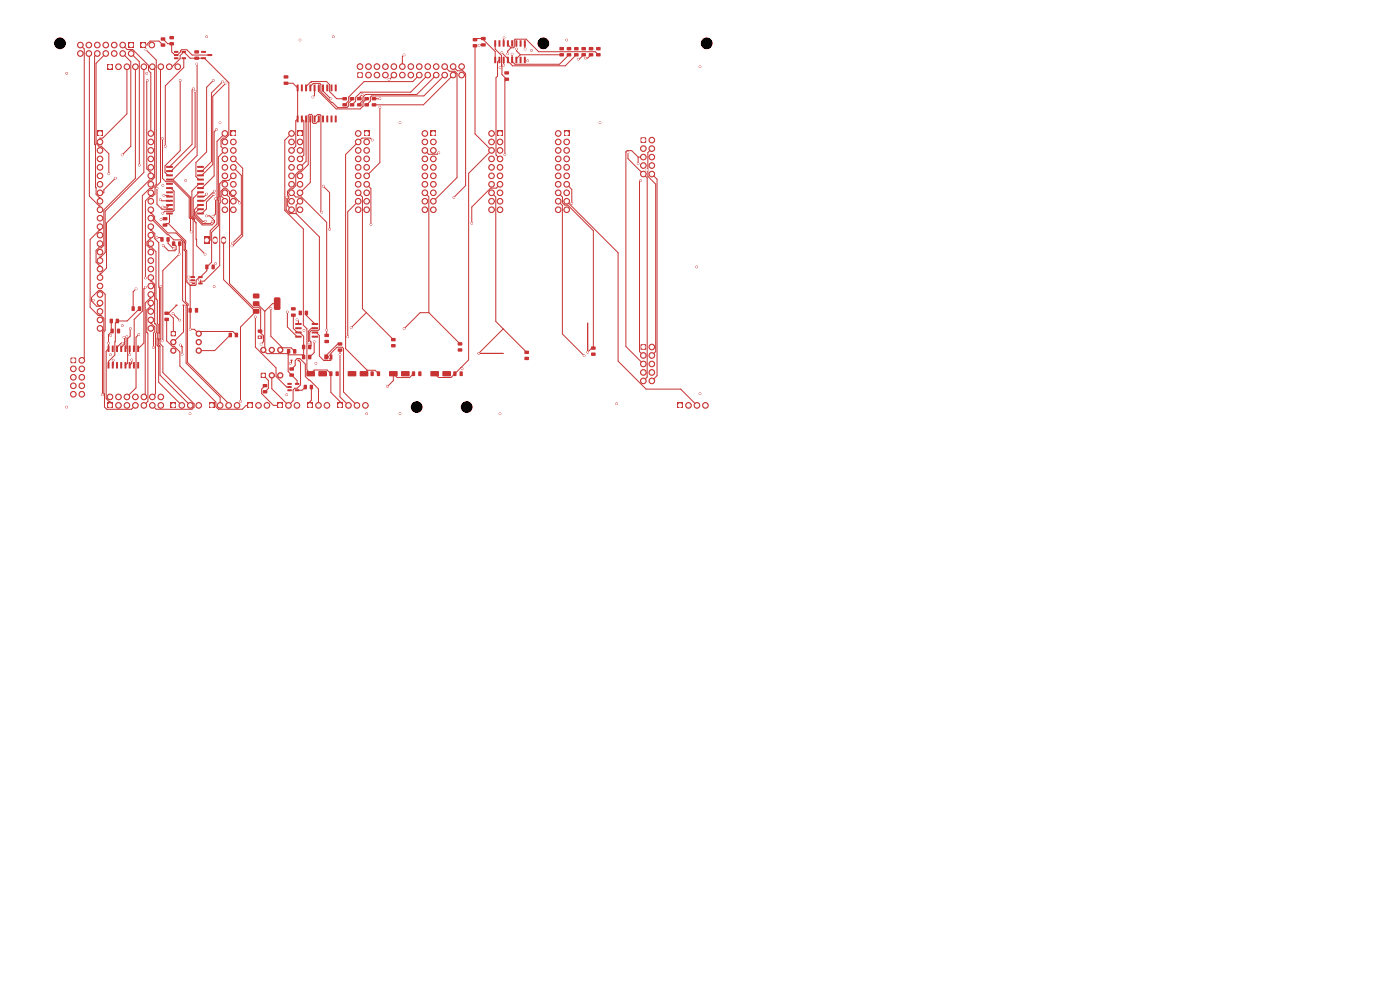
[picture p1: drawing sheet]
<svg xmlns="http://www.w3.org/2000/svg" width="420mm" height="297mm" viewBox="0 0 420 297" stroke-linecap="round" stroke-linejoin="round" font-family="sans-serif">
<path d="M29.1 39.1h1.7v1.8h-1.7z" fill="#c83434"/>
<g fill="#c83434" stroke="#c83434" stroke-width=".3">
<circle cx="30" cy="42.5" r=".85"/>
<circle cx="30" cy="45.1" r=".85"/>
<circle cx="30" cy="47.6" r=".85"/>
<circle cx="30" cy="50.2" r=".85"/>
<circle cx="30" cy="52.7" r=".85"/>
<circle cx="30" cy="55.2" r=".85"/>
<circle cx="30" cy="57.8" r=".85"/>
<circle cx="30" cy="60.3" r=".85"/>
<circle cx="30" cy="62.9" r=".85"/>
<circle cx="30" cy="65.4" r=".85"/>
<circle cx="30" cy="67.9" r=".85"/>
<circle cx="30" cy="70.5" r=".85"/>
<circle cx="30" cy="73" r=".85"/>
<circle cx="30" cy="75.6" r=".85"/>
<circle cx="30" cy="78.1" r=".85"/>
<circle cx="30" cy="80.6" r=".85"/>
<circle cx="30" cy="83.2" r=".85"/>
<circle cx="30" cy="85.7" r=".85"/>
<circle cx="30" cy="88.3" r=".85"/>
<circle cx="30" cy="90.8" r=".85"/>
<circle cx="30" cy="93.3" r=".85"/>
<circle cx="30" cy="95.9" r=".85"/>
<circle cx="30" cy="98.4" r=".85"/>
<circle cx="45.2" cy="98.4" r=".85"/>
<circle cx="45.2" cy="95.9" r=".85"/>
<circle cx="45.2" cy="93.3" r=".85"/>
<circle cx="45.2" cy="90.8" r=".85"/>
<circle cx="45.2" cy="88.3" r=".85"/>
<circle cx="45.2" cy="85.7" r=".85"/>
<circle cx="45.2" cy="83.2" r=".85"/>
<circle cx="45.2" cy="80.6" r=".85"/>
<circle cx="45.2" cy="78.1" r=".85"/>
<circle cx="45.2" cy="75.6" r=".85"/>
<circle cx="45.2" cy="73" r=".85"/>
<circle cx="45.2" cy="70.5" r=".85"/>
<circle cx="45.2" cy="67.9" r=".85"/>
<circle cx="45.2" cy="65.4" r=".85"/>
<circle cx="45.2" cy="62.9" r=".85"/>
<circle cx="45.2" cy="60.3" r=".85"/>
<circle cx="45.2" cy="57.8" r=".85"/>
<circle cx="45.2" cy="55.2" r=".85"/>
<circle cx="45.2" cy="52.7" r=".85"/>
<circle cx="45.2" cy="50.2" r=".85"/>
<circle cx="45.2" cy="47.6" r=".85"/>
<circle cx="45.2" cy="45.1" r=".85"/>
<circle cx="45.2" cy="42.5" r=".85"/>
<circle cx="45.2" cy="40" r=".85"/>
</g>
<path d="M21.2 107.2h1.6v1.6h-1.6z" fill="#c83434"/>
<g fill="#c83434" stroke="#c83434" stroke-width=".3">
<circle cx="24.5" cy="108" r=".85"/>
<circle cx="22" cy="110.5" r=".85"/>
<circle cx="24.5" cy="110.5" r=".85"/>
<circle cx="22" cy="113.1" r=".85"/>
<circle cx="24.5" cy="113.1" r=".85"/>
<circle cx="22" cy="115.6" r=".85"/>
<circle cx="24.5" cy="115.6" r=".85"/>
<circle cx="22" cy="118.2" r=".85"/>
<circle cx="24.5" cy="118.2" r=".85"/>
</g>
<path d="M61.3 70.9h1.4v2.2h-1.4z" fill="#c83434"/>
<path d="M64.5 71.6v.8M67.1 71.6v.8" fill="none" stroke="#c83434" stroke-width="1.5"/>
<g fill="#c83434">
<path d="M76 88h1.7l.1 1.3-1.8 .1-.2-.3z"/>
<path d="M76 90.3h1.7l.1 1.3-1.8 .1-.2-.3z"/>
<path d="M82.3 89.2l1.3-.1 .5 .3 .1 3-.3 .4-1.4 .1-.3-.3z"/>
<path d="M76 92.6h1.7l.1 1.3-1.8 .1-.2-.3z"/>
<path d="M51.6 72.4l1 .1-.2 1.2-.8-.1z"/>
<path d="M53.5 72.4l.9 .1-.1 1.2-.9-.1z"/>
<path d="M50 71.1l.9 .1-.1 1.2-.9-.1z"/>
<path d="M48.1 71.1l1 .1-.2 1.2-.8-.1z"/>
<path d="M90.6 103.4l1 .1-.2 1.2-.8-.2z"/>
<path d="M92.5 103.4l.9 .1-.1 1.2-.9-.2z"/>
<path d="M90.6 106.4l1 .1-.2 1.2-.8-.2z"/>
<path d="M92.5 106.4l.9 .1-.1 1.2-.9-.2z"/>
<path d="M92 111.3l2.3-.1 .2 1.4-2.4 .2z"/>
<path d="M95.6 111.3l2.3-.1 .2 1.4-2.4 .2z"/>
<path d="M98.8 111.3l.9 .1-.1 1.3-.8-.1z"/>
<path d="M100.7 111.3l.9 .1-.1 1.3-.8-.1z"/>
<path d="M104.4 111.3l2.3-.1 .2 1.4-2.4 .2z"/>
<path d="M108 111.3l2.3-.1 .2 1.4-2.4 .2z"/>
<path d="M111.2 111.3l.9 .1-.1 1.3-.8-.1z"/>
<path d="M113.1 111.3l.9 .1-.1 1.3-.8-.1z"/>
<path d="M116.8 111.3l2.3-.1 .2 1.4-2.4 .2z"/>
<path d="M120.4 111.3l2.3-.1 .2 1.4-2.4 .2z"/>
<path d="M123.6 111.3l.9 .1-.1 1.3-.8-.1z"/>
<path d="M125.5 111.3l.9 .1-.1 1.3-.8-.1z"/>
<path d="M129.2 111.3l2.3-.1 .2 1.4-2.4 .2z"/>
<path d="M132.8 111.3l2.3-.1 .2 1.4-2.4 .2z"/>
<path d="M136 111.3l.9 .1-.1 1.3-.8-.1z"/>
<path d="M137.9 111.3l.9 .1-.1 1.3-.8-.1z"/>
<path d="M69.2 39.1h1.6v1.8h-1.6z"/>
</g>
<g fill="#c83434" stroke="#c83434" stroke-width=".3">
<circle cx="67.5" cy="40" r=".85"/>
<circle cx="70" cy="42.5" r=".85"/>
<circle cx="67.5" cy="42.5" r=".85"/>
<circle cx="70" cy="45.1" r=".85"/>
<circle cx="67.5" cy="45.1" r=".85"/>
<circle cx="70" cy="47.6" r=".85"/>
<circle cx="67.5" cy="47.6" r=".85"/>
<circle cx="70" cy="50.2" r=".85"/>
<circle cx="67.5" cy="50.2" r=".85"/>
<circle cx="70" cy="52.7" r=".85"/>
<circle cx="67.5" cy="52.7" r=".85"/>
<circle cx="70" cy="55.2" r=".85"/>
<circle cx="67.5" cy="55.2" r=".85"/>
<circle cx="70" cy="57.8" r=".85"/>
<circle cx="67.5" cy="57.8" r=".85"/>
<circle cx="70" cy="60.3" r=".85"/>
<circle cx="67.5" cy="60.3" r=".85"/>
<circle cx="70" cy="62.9" r=".85"/>
<circle cx="67.5" cy="62.9" r=".85"/>
</g>
<path d="M89.1 39.1h1.7v1.8h-1.7z" fill="#c83434"/>
<g fill="#c83434" stroke="#c83434" stroke-width=".3">
<circle cx="87.5" cy="40" r=".85"/>
<circle cx="90" cy="42.5" r=".85"/>
<circle cx="87.5" cy="42.5" r=".85"/>
<circle cx="90" cy="45.1" r=".85"/>
<circle cx="87.5" cy="45.1" r=".85"/>
<circle cx="90" cy="47.6" r=".85"/>
<circle cx="87.5" cy="47.6" r=".85"/>
<circle cx="90" cy="50.2" r=".85"/>
<circle cx="87.5" cy="50.2" r=".85"/>
<circle cx="90" cy="52.7" r=".85"/>
<circle cx="87.5" cy="52.7" r=".85"/>
<circle cx="90" cy="55.2" r=".85"/>
<circle cx="87.5" cy="55.2" r=".85"/>
<circle cx="90" cy="57.8" r=".85"/>
<circle cx="87.5" cy="57.8" r=".85"/>
<circle cx="90" cy="60.3" r=".85"/>
<circle cx="87.5" cy="60.3" r=".85"/>
<circle cx="90" cy="62.9" r=".85"/>
<circle cx="87.5" cy="62.9" r=".85"/>
</g>
<path d="M109.1 39.1h1.7v1.8h-1.7z" fill="#c83434"/>
<g fill="#c83434" stroke="#c83434" stroke-width=".3">
<circle cx="107.5" cy="40" r=".85"/>
<circle cx="110" cy="42.5" r=".85"/>
<circle cx="107.5" cy="42.5" r=".85"/>
<circle cx="110" cy="45.1" r=".85"/>
<circle cx="107.5" cy="45.1" r=".85"/>
<circle cx="110" cy="47.6" r=".85"/>
<circle cx="107.5" cy="47.6" r=".85"/>
<circle cx="110" cy="50.2" r=".85"/>
<circle cx="107.5" cy="50.2" r=".85"/>
<circle cx="110" cy="52.7" r=".85"/>
<circle cx="107.5" cy="52.7" r=".85"/>
<circle cx="110" cy="55.2" r=".85"/>
<circle cx="107.5" cy="55.2" r=".85"/>
<circle cx="110" cy="57.8" r=".85"/>
<circle cx="107.5" cy="57.8" r=".85"/>
<circle cx="110" cy="60.3" r=".85"/>
<circle cx="107.5" cy="60.3" r=".85"/>
<circle cx="110" cy="62.9" r=".85"/>
<circle cx="107.5" cy="62.9" r=".85"/>
</g>
<path d="M129.1 39.1h1.7v1.8h-1.7z" fill="#c83434"/>
<g fill="#c83434" stroke="#c83434" stroke-width=".3">
<circle cx="127.5" cy="40" r=".85"/>
<circle cx="130" cy="42.5" r=".85"/>
<circle cx="127.5" cy="42.5" r=".85"/>
<circle cx="130" cy="45.1" r=".85"/>
<circle cx="127.5" cy="45.1" r=".85"/>
<circle cx="130" cy="47.6" r=".85"/>
<circle cx="127.5" cy="47.6" r=".85"/>
<circle cx="130" cy="50.2" r=".85"/>
<circle cx="127.5" cy="50.2" r=".85"/>
<circle cx="130" cy="52.7" r=".85"/>
<circle cx="127.5" cy="52.7" r=".85"/>
<circle cx="130" cy="55.2" r=".85"/>
<circle cx="127.5" cy="55.2" r=".85"/>
<circle cx="130" cy="57.8" r=".85"/>
<circle cx="127.5" cy="57.8" r=".85"/>
<circle cx="130" cy="60.3" r=".85"/>
<circle cx="127.5" cy="60.3" r=".85"/>
<circle cx="130" cy="62.9" r=".85"/>
<circle cx="127.5" cy="62.9" r=".85"/>
</g>
<path d="M149.1 39.1h1.8v1.8h-1.8z" fill="#c83434"/>
<g fill="#c83434" stroke="#c83434" stroke-width=".3">
<circle cx="147.5" cy="40" r=".85"/>
<circle cx="150" cy="42.5" r=".85"/>
<circle cx="147.5" cy="42.5" r=".85"/>
<circle cx="150" cy="45.1" r=".85"/>
<circle cx="147.5" cy="45.1" r=".85"/>
<circle cx="150" cy="47.6" r=".85"/>
<circle cx="147.5" cy="47.6" r=".85"/>
<circle cx="150" cy="50.2" r=".85"/>
<circle cx="147.5" cy="50.2" r=".85"/>
<circle cx="150" cy="52.7" r=".85"/>
<circle cx="147.5" cy="52.7" r=".85"/>
<circle cx="150" cy="55.2" r=".85"/>
<circle cx="147.5" cy="55.2" r=".85"/>
<circle cx="150" cy="57.8" r=".85"/>
<circle cx="147.5" cy="57.8" r=".85"/>
<circle cx="150" cy="60.3" r=".85"/>
<circle cx="147.5" cy="60.3" r=".85"/>
<circle cx="150" cy="62.9" r=".85"/>
<circle cx="147.5" cy="62.9" r=".85"/>
</g>
<path d="M169.1 39.1h1.8v1.8h-1.8z" fill="#c83434"/>
<g fill="#c83434" stroke="#c83434" stroke-width=".3">
<circle cx="167.5" cy="40" r=".85"/>
<circle cx="170" cy="42.5" r=".85"/>
<circle cx="167.5" cy="42.5" r=".85"/>
<circle cx="170" cy="45.1" r=".85"/>
<circle cx="167.5" cy="45.1" r=".85"/>
<circle cx="170" cy="47.6" r=".85"/>
<circle cx="167.5" cy="47.6" r=".85"/>
<circle cx="170" cy="50.2" r=".85"/>
<circle cx="167.5" cy="50.2" r=".85"/>
<circle cx="170" cy="52.7" r=".85"/>
<circle cx="167.5" cy="52.7" r=".85"/>
<circle cx="170" cy="55.2" r=".85"/>
<circle cx="167.5" cy="55.2" r=".85"/>
<circle cx="170" cy="57.8" r=".85"/>
<circle cx="167.5" cy="57.8" r=".85"/>
<circle cx="170" cy="60.3" r=".85"/>
<circle cx="167.5" cy="60.3" r=".85"/>
<circle cx="170" cy="62.9" r=".85"/>
<circle cx="167.5" cy="62.9" r=".85"/>
</g>
<path d="M192.2 41.2h1.6v1.6h-1.6z" fill="#c83434"/>
<g fill="#c83434" stroke="#c83434" stroke-width=".3">
<circle cx="195.5" cy="42" r=".85"/>
<circle cx="193" cy="44.5" r=".85"/>
<circle cx="195.5" cy="44.5" r=".85"/>
<circle cx="193" cy="47.1" r=".85"/>
<circle cx="195.5" cy="47.1" r=".85"/>
<circle cx="193" cy="49.6" r=".85"/>
<circle cx="195.5" cy="49.6" r=".85"/>
<circle cx="193" cy="52.2" r=".85"/>
<circle cx="195.5" cy="52.2" r=".85"/>
</g>
<path d="M192.2 103.2h1.6v1.6h-1.6z" fill="#c83434"/>
<g fill="#c83434" stroke="#c83434" stroke-width=".3">
<circle cx="195.5" cy="104" r=".85"/>
<circle cx="193" cy="106.5" r=".85"/>
<circle cx="195.5" cy="106.5" r=".85"/>
<circle cx="193" cy="109.1" r=".85"/>
<circle cx="195.5" cy="109.1" r=".85"/>
<circle cx="193" cy="111.6" r=".85"/>
<circle cx="195.5" cy="111.6" r=".85"/>
<circle cx="193" cy="114.2" r=".85"/>
<circle cx="195.5" cy="114.2" r=".85"/>
</g>
<path d="M32.1 120.7h1.7v1.6h-1.7z" fill="#c83434"/>
<g fill="#c83434" stroke="#c83434" stroke-width=".3">
<circle cx="33" cy="119" r=".85"/>
<circle cx="35.5" cy="121.5" r=".85"/>
<circle cx="35.5" cy="119" r=".85"/>
<circle cx="38.1" cy="121.5" r=".85"/>
<circle cx="38.1" cy="119" r=".85"/>
<circle cx="40.6" cy="121.5" r=".85"/>
<circle cx="40.6" cy="119" r=".85"/>
<circle cx="43.2" cy="121.5" r=".85"/>
<circle cx="43.2" cy="119" r=".85"/>
<circle cx="45.7" cy="121.5" r=".85"/>
<circle cx="45.7" cy="119" r=".85"/>
<circle cx="48.2" cy="121.5" r=".85"/>
<circle cx="48.2" cy="119" r=".85"/>
</g>
<path d="M74.2 120.7h1.6v1.6h-1.6z" fill="#c83434"/>
<g fill="#c83434" stroke="#c83434" stroke-width=".3">
<circle cx="77.5" cy="121.5" r=".85"/>
<circle cx="80.1" cy="121.5" r=".85"/>
</g>
<path d="M83.1 120.7h1.7v1.6h-1.7z" fill="#c83434"/>
<g fill="#c83434" stroke="#c83434" stroke-width=".3">
<circle cx="86.5" cy="121.5" r=".85"/>
<circle cx="89.1" cy="121.5" r=".85"/>
</g>
<path d="M92.1 120.7h1.8v1.6h-1.8z" fill="#c83434"/>
<g fill="#c83434" stroke="#c83434" stroke-width=".3">
<circle cx="95.5" cy="121.5" r=".85"/>
<circle cx="98.1" cy="121.5" r=".85"/>
</g>
<path d="M101.2 120.7h1.6v1.6h-1.6z" fill="#c83434"/>
<g fill="#c83434" stroke="#c83434" stroke-width=".3">
<circle cx="104.5" cy="121.5" r=".85"/>
<circle cx="107.1" cy="121.5" r=".85"/>
<circle cx="109.6" cy="121.5" r=".85"/>
</g>
<path d="M51.1 120.7h1.7v1.6h-1.7z" fill="#c83434"/>
<g fill="#c83434" stroke="#c83434" stroke-width=".3">
<circle cx="54.5" cy="121.5" r=".85"/>
<circle cx="57.1" cy="121.5" r=".85"/>
<circle cx="59.6" cy="121.5" r=".85"/>
</g>
<path d="M62.6 120.7h1.8v1.6h-1.8z" fill="#c83434"/>
<g fill="#c83434" stroke="#c83434" stroke-width=".3">
<circle cx="66" cy="121.5" r=".85"/>
<circle cx="68.6" cy="121.5" r=".85"/>
<circle cx="71.1" cy="121.5" r=".85"/>
</g>
<path d="M32.1 19.1h1.7v1.8h-1.7z" fill="#c83434"/>
<g fill="#c83434" stroke="#c83434" stroke-width=".3">
<circle cx="35.5" cy="20" r=".85"/>
<circle cx="38.1" cy="20" r=".85"/>
<circle cx="40.6" cy="20" r=".85"/>
<circle cx="43.2" cy="20" r=".85"/>
<circle cx="45.7" cy="20" r=".85"/>
<circle cx="48.2" cy="20" r=".85"/>
<circle cx="50.8" cy="20" r=".85"/>
<circle cx="53.3" cy="20" r=".85"/>
</g>
<path d="M203.1 120.7h1.8v1.6h-1.8z" fill="#c83434"/>
<g fill="#c83434" stroke="#c83434" stroke-width=".3">
<circle cx="206.5" cy="121.5" r=".85"/>
<circle cx="209.1" cy="121.5" r=".85"/>
<circle cx="211.6" cy="121.5" r=".85"/>
</g>
<path d="M38.5 12.6h1.7v1.8h-1.7z" fill="#c83434"/>
<g fill="#c83434" stroke="#c83434" stroke-width=".3">
<circle cx="39.4" cy="16" r=".85"/>
<circle cx="36.8" cy="13.5" r=".85"/>
<circle cx="36.8" cy="16" r=".85"/>
<circle cx="34.3" cy="13.5" r=".85"/>
<circle cx="34.3" cy="16" r=".85"/>
<circle cx="31.7" cy="13.5" r=".85"/>
<circle cx="31.7" cy="16" r=".85"/>
<circle cx="29.2" cy="13.5" r=".85"/>
<circle cx="29.2" cy="16" r=".85"/>
<circle cx="26.7" cy="13.5" r=".85"/>
<circle cx="26.7" cy="16" r=".85"/>
<circle cx="24.1" cy="13.5" r=".85"/>
<circle cx="24.1" cy="16" r=".85"/>
</g>
<path d="M42.1 12.6h1.7v1.8h-1.7z" fill="#c83434"/>
<circle cx="45.5" cy="13.5" r=".85" fill="#c83434" stroke="#c83434" stroke-width=".3"/>
<g fill="#c83434">
<path d="M52.2 15.3h1.2l.1 .5h-1.2z"/>
<path d="M52.2 16.2h1.2l.1 .5-1.2 .1z"/>
<path d="M52.2 17.2h1.2l.1 .5h-1.2z"/>
<path d="M54.5 17.2h1.2l.1 .5h-1.2z"/>
<path d="M54.5 15.3h1.2l.1 .5h-1.2z"/>
<path d="M60.4 15.3h1.3l.1 .5h-1.4z"/>
<path d="M60.4 17.2h1.3l.1 .5h-1.4z"/>
<path d="M62.2 16.2h1.4l.1 .5-1.4 .1z"/>
<path d="M48.3 13.1l1.1-.1 .2 .9-1.2 .1z"/>
<path d="M48.3 11.2h1.1l.2 .8-1.2 .2z"/>
<path d="M50.9 12.7l1.1-.1 .2 .9-1.2 .1z"/>
<path d="M50.9 10.8h1.1l.2 .8-1.2 .2z"/>
<path d="M58.3 17h1.3l.1 .8-1.3 .1z"/>
<path d="M58.3 15.1h1.3l.1 .8-1.3 .1z"/>
<path d="M59.2 63.7h1.9l.1 .5-2 .1z"/>
<path d="M59.2 62.5l1.9-.1 .1 .5-2 .1z"/>
<path d="M59.2 61.2h1.9l.1 .5h-2z"/>
<path d="M59.2 59.9h1.9l.1 .5-2 .1z"/>
<path d="M59.2 58.6h1.9l.1 .5-2 .1z"/>
<path d="M59.2 57.4l1.9-.1 .1 .5-2 .1z"/>
<path d="M59.2 56.1h1.9l.1 .5-2 .1z"/>
<path d="M59.2 54.8h1.9l.1 .5-2 .1z"/>
<path d="M59.2 53.6l1.9-.1 .1 .5-2 .1z"/>
<path d="M59.2 52.3h1.9l.1 .5h-2z"/>
<path d="M59.2 51h1.9l.1 .5-2 .1z"/>
<path d="M59.2 49.8l1.9-.1 .1 .5-2 .1z"/>
<path d="M49.9 49.8l1.9-.1 .1 .5-2 .1z"/>
<path d="M49.9 51h1.9l.1 .5-2 .1z"/>
<path d="M49.9 52.3h1.9l.1 .5h-2z"/>
<path d="M49.9 53.6l1.9-.1 .1 .5-2 .1z"/>
<path d="M49.9 54.8h1.9l.1 .5-2 .1z"/>
<path d="M49.9 56.1h1.9l.1 .5-2 .1z"/>
<path d="M49.9 57.4l1.9-.1 .1 .5-2 .1z"/>
<path d="M49.9 58.6h1.9l.1 .5-2 .1z"/>
<path d="M49.9 59.9h1.9l.1 .5-2 .1z"/>
<path d="M49.9 61.2h1.9l.1 .5h-2z"/>
<path d="M49.9 62.5l1.9-.1 .1 .5-2 .1z"/>
<path d="M49.9 63.7h1.9l.1 .5-2 .1z"/>
<path d="M32.3 108.5l.5 .1v1.8h-.5z"/>
<path d="M33.6 108.5l.5 .1-.1 1.8h-.5z"/>
<path d="M34.8 108.5l.6 .1-.1 1.8h-.5z"/>
<path d="M36.1 108.5l.6 .1-.1 1.8h-.5z"/>
<path d="M37.4 108.5l.5 .1-.1 1.8h-.5z"/>
<path d="M38.6 108.5l.6 .1-.1 1.8h-.5z"/>
<path d="M39.9 108.5l.6 .1-.1 1.8h-.5z"/>
<path d="M41.2 108.5l.5 .1v1.8h-.5z"/>
<path d="M41.2 103.6h.5v1.9l-.5-.1z"/>
<path d="M39.9 103.6h.6l-.1 1.9-.5-.1z"/>
<path d="M38.6 103.6h.6l-.1 1.9-.5-.1z"/>
<path d="M37.4 103.6h.5l-.1 1.9-.5-.1z"/>
<path d="M36.1 103.6h.6l-.1 1.9-.5-.1z"/>
<path d="M34.8 103.6h.6l-.1 1.9-.5-.1z"/>
<path d="M33.6 103.6h.5l-.1 1.9-.5-.1z"/>
<path d="M32.3 103.6h.5v1.9l-.5-.1z"/>
<path d="M148.3 17l.5 .1v1.8h-.5z"/>
<path d="M149.6 17l.5 .1-.1 1.8h-.5z"/>
<path d="M150.8 17l.6 .1-.1 1.8h-.5z"/>
<path d="M152.1 17l.6 .1-.1 1.8h-.5z"/>
<path d="M153.4 17l.5 .1-.1 1.8h-.5z"/>
<path d="M154.6 17l.6 .1-.1 1.8h-.5z"/>
<path d="M155.9 17l.6 .1-.1 1.8h-.5z"/>
<path d="M157.2 17l.5 .1v1.8h-.5z"/>
<path d="M157.2 12.1h.5v1.9l-.5-.1z"/>
<path d="M155.9 12.1h.6l-.1 1.9-.5-.1z"/>
<path d="M154.6 12.1h.6l-.1 1.9-.5-.1z"/>
<path d="M153.4 12.1h.5l-.1 1.9-.5-.1z"/>
<path d="M152.1 12.1h.6l-.1 1.9-.5-.1z"/>
<path d="M150.8 12.1h.6l-.1 1.9-.5-.1z"/>
<path d="M149.6 12.1h.5l-.1 1.9-.5-.1z"/>
<path d="M148.3 12.1h.5v1.9l-.5-.1z"/>
<path d="M57.2 82.8h1.2l.1 .5h-1.2z"/>
<path d="M57.2 83.7h1.2l.1 .5-1.2 .1z"/>
<path d="M57.2 84.7h1.2l.1 .5h-1.2z"/>
<path d="M59.5 84.7h1.2l.1 .5h-1.2z"/>
<path d="M59.5 82.8h1.2l.1 .5h-1.2z"/>
<path d="M89 34.7h.6l-.1 2-.5-.1z"/>
<path d="M90.3 34.7h.5v2l-.5-.1z"/>
<path d="M91.6 34.7h.5l-.1 2-.5-.1z"/>
<path d="M92.8 34.7h.6l-.1 2-.5-.1z"/>
<path d="M94.1 34.7h.6l-.1 2-.5-.1z"/>
<path d="M95.4 34.7h.5l-.1 2-.5-.1z"/>
<path d="M96.6 34.7h.6l-.1 2-.5-.1z"/>
<path d="M97.9 34.7h.6l-.1 2-.5-.1z"/>
<path d="M99.2 34.7h.5v2l-.5-.1z"/>
<path d="M100.5 34.7h.5l-.1 2-.5-.1z"/>
<path d="M100.5 25.4h.5l-.1 2-.5-.1z"/>
<path d="M99.2 25.4h.5v2l-.5-.1z"/>
<path d="M97.9 25.4h.6l-.1 2-.5-.1z"/>
<path d="M96.6 25.4h.6l-.1 2-.5-.1z"/>
<path d="M95.4 25.4h.5l-.1 2-.5-.1z"/>
<path d="M94.1 25.4h.6l-.1 2-.5-.1z"/>
<path d="M92.8 25.4h.6l-.1 2-.5-.1z"/>
<path d="M91.6 25.4h.5l-.1 2-.5-.1z"/>
<path d="M90.3 25.4h.5v2l-.5-.1z"/>
<path d="M89 25.4h.6l-.1 2-.5-.1z"/>
<path d="M107.2 21.7h1.6v1.6h-1.6z"/>
</g>
<g fill="#c83434" stroke="#c83434" stroke-width=".3">
<circle cx="108" cy="20" r=".85"/>
<circle cx="110.5" cy="22.5" r=".85"/>
<circle cx="110.5" cy="20" r=".85"/>
<circle cx="113.1" cy="22.5" r=".85"/>
<circle cx="113.1" cy="20" r=".85"/>
<circle cx="115.6" cy="22.5" r=".85"/>
<circle cx="115.6" cy="20" r=".85"/>
<circle cx="118.2" cy="22.5" r=".85"/>
<circle cx="118.2" cy="20" r=".85"/>
<circle cx="120.7" cy="22.5" r=".85"/>
<circle cx="120.7" cy="20" r=".85"/>
<circle cx="123.2" cy="22.5" r=".85"/>
<circle cx="123.2" cy="20" r=".85"/>
<circle cx="125.8" cy="22.5" r=".85"/>
<circle cx="125.8" cy="20" r=".85"/>
<circle cx="128.3" cy="22.5" r=".85"/>
<circle cx="128.3" cy="20" r=".85"/>
<circle cx="130.9" cy="22.5" r=".85"/>
<circle cx="130.9" cy="20" r=".85"/>
<circle cx="133.4" cy="22.5" r=".85"/>
<circle cx="133.4" cy="20" r=".85"/>
<circle cx="135.9" cy="22.5" r=".85"/>
<circle cx="135.9" cy="20" r=".85"/>
<circle cx="138.5" cy="22.5" r=".85"/>
<circle cx="138.5" cy="20" r=".85"/>
</g>
<g fill="#c83434">
<path d="M88.6 96.8h1.8l.1 .5-1.9 .1z"/>
<path d="M88.6 98.1h1.8l.1 .5-1.9 .1z"/>
<path d="M88.6 99.4l1.8-.1 .1 .5-1.9 .1z"/>
<path d="M88.6 100.6h1.8l.1 .5-1.9 .1z"/>
<path d="M93.5 100.6h1.9v.5l-1.8 .1z"/>
<path d="M93.5 99.4l1.9-.1v.5l-1.8 .1z"/>
<path d="M93.5 98.1h1.9v.5l-1.8 .1z"/>
<path d="M93.5 96.8h1.9v.5l-1.8 .1z"/>
<path d="M51.3 99.3h1.4v1.4h-1.4z"/>
</g>
<g fill="#c83434" stroke="#c83434" stroke-width=".3">
<circle cx="52" cy="102.5" r=".8"/>
<circle cx="52" cy="105.1" r=".8"/>
<circle cx="59.6" cy="105.1" r=".8"/>
<circle cx="59.6" cy="102.5" r=".8"/>
<circle cx="59.6" cy="100" r=".8"/>
</g>
<path d="M78.3 111.8h1.4v1.4h-1.4z" fill="#c83434"/>
<g fill="#c83434" stroke="#c83434" stroke-width=".3">
<circle cx="81.5" cy="112.5" r=".8"/>
<circle cx="84.1" cy="112.5" r=".8"/>
<circle cx="84.1" cy="104.9" r=".8"/>
<circle cx="81.5" cy="104.9" r=".8"/>
<circle cx="79" cy="104.9" r=".8"/>
</g>
<g fill="#c83434">
<path d="M86.2 114.8h1.2l.1 .5h-1.2z"/>
<path d="M86.2 115.7h1.2l.1 .5-1.2 .1z"/>
<path d="M86.2 116.7h1.2l.1 .5h-1.2z"/>
<path d="M88.5 116.7h1.2l.1 .5h-1.2z"/>
<path d="M88.5 114.8h1.2l.1 .5h-1.2z"/>
<path d="M32.9 95.6l1 .1-.2 1.2-.8-.2z"/>
<path d="M34.8 95.6l.9 .1-.1 1.2-.9-.2z"/>
<path d="M39.5 91.8l.9 .1-.1 1.3-.8-.1z"/>
<path d="M41.4 91.8l.9 .1-.1 1.3-.8-.1z"/>
<path d="M141.9 13.3l1.1-.1 .2 .9-1.2 .1z"/>
<path d="M141.9 11.4h1.1l.2 .8-1.2 .2z"/>
<path d="M144.3 13h1.3l.1 .8-1.3 .1z"/>
<path d="M144.3 11.1h1.3l.1 .8-1.3 .1z"/>
<path d="M48.8 67h1.3l.1 .8-1.3 .1z"/>
<path d="M48.8 65.1h1.3l.1 .8-1.3 .1z"/>
<path d="M33.2 98.5l.9 .1-.1 1.3-.8-.1z"/>
<path d="M35.1 98.5l.9 .1-.1 1.3-.8-.1z"/>
<path d="M151.3 23.3h1.3l.1 .8-1.3 .1z"/>
<path d="M151.3 21.4h1.3l.1 .8-1.3 .1z"/>
<path d="M61.6 79.3l.9 .1-.1 1.3-.8-.1z"/>
<path d="M63.5 79.3l.9 .1-.1 1.3-.8-.1z"/>
<path d="M85.1 24.5h1.3l.1 .8-1.3 .1z"/>
<path d="M85.1 22.6h1.3l.1 .8-1.3 .1z"/>
<path d="M56.6 92.3l.9 .1-.1 1.3-.8-.1z"/>
<path d="M58.5 92.3l.9 .1-.1 1.3-.8-.1z"/>
<path d="M87.3 94h1.3l.1 .8-1.3 .1z"/>
<path d="M87.3 92.1h1.3l.1 .8-1.3 .1z"/>
<path d="M77.4 98.8h1.1l.2 .8-1.2 .1z"/>
<path d="M77.4 100.6h1.1l.2 .8-1.2 .2z"/>
<path d="M97.4 100.1l1.1-.1 .2 .9-1.2 .1z"/>
<path d="M97.4 101.9l1.1-.1 .2 .9-1.2 .1z"/>
<path d="M117.4 101.3h1.1l.2 .8-1.2 .2z"/>
<path d="M117.4 103.2l1.1-.1 .2 .9-1.2 .1z"/>
<path d="M137.4 102.6h1.1l.2 .8-1.2 .2z"/>
<path d="M137.4 104.4h1.1l.2 .8-1.2 .2z"/>
<path d="M157.4 105.2l1.1-.1 .2 .9-1.2 .1z"/>
<path d="M157.4 107l1.1-.1 .2 .9-1.2 .1z"/>
<path d="M177.4 103.9l1.1-.1 .2 .9-1.2 .1z"/>
<path d="M177.4 105.7h1.1l.2 .8-1.2 .1z"/>
<path d="M167.9 16l1.1-.1 .2 .9-1.2 .1z"/>
<path d="M167.9 14.1h1.1l.2 .8-1.2 .2z"/>
<path d="M170.1 16l1.1-.1 .2 .9-1.2 .1z"/>
<path d="M170.1 14.1h1.1l.2 .8-1.2 .2z"/>
<path d="M172.3 16l1.1-.1 .2 .9-1.2 .1z"/>
<path d="M172.3 14.1h1.1l.2 .8-1.2 .2z"/>
<path d="M174.5 16l1.1-.1 .2 .9-1.2 .1z"/>
<path d="M174.5 14.1h1.1l.2 .8-1.2 .2z"/>
<path d="M176.7 16l1.1-.1 .2 .9-1.2 .1z"/>
<path d="M176.7 14.1h1.1l.2 .8-1.2 .2z"/>
<path d="M178.9 16l1.1-.1 .2 .9-1.2 .1z"/>
<path d="M178.9 14.1h1.1l.2 .8-1.2 .2z"/>
<path d="M102.8 29.1h1.1l.2 .8-1.2 .2z"/>
<path d="M102.8 31l1.1-.1 .2 .9-1.2 .1z"/>
<path d="M105 29.1h1.1l.2 .8-1.2 .2z"/>
<path d="M105 31l1.1-.1 .2 .9-1.2 .1z"/>
<path d="M107.2 29.1h1.1l.2 .8-1.2 .2z"/>
<path d="M107.2 31l1.1-.1 .2 .9-1.2 .1z"/>
<path d="M109.4 29.1h1.1l.2 .8-1.2 .2z"/>
<path d="M109.4 31l1.1-.1 .2 .9-1.2 .1z"/>
<path d="M111.6 29.1h1.1l.2 .8-1.2 .2z"/>
<path d="M111.6 31l1.1-.1 .2 .9-1.2 .1z"/>
<path d="M49.4 95.3l1.1-.1 .2 .9-1.2 .1z"/>
<path d="M49.4 93.4h1.1l.2 .8-1.2 .2z"/>
<path d="M78.9 115.1h1.1l.2 .8-1.2 .2z"/>
<path d="M78.9 117l1.1-.1 .2 .9-1.2 .1z"/>
<path d="M52.7 91.3h.5v.4h-.5z"/>
<path d="M54.8 91.3h.5v.4h-.5z"/>
<path d="M87.2 107.8h.5v.4h-.5z"/>
<path d="M89.3 107.8h.5v.4h-.5z"/>
<path d="M70.5 99.8l.9 .1-.1 1.2-.9-.2z"/>
<path d="M68.6 99.8l1 .1-.2 1.2-.8-.2z"/>
<path d="M86.1 104.7l1 .1-.2 1.2-.8-.2z"/>
<path d="M88 104.7l.9 .1-.1 1.2-.9-.2z"/>
<path d="M91.1 115.4l1 .1-.2 1.2-.8-.2z"/>
<path d="M93 115.4l.9 .1-.1 1.2-.9-.2z"/>
<path d="M86.9 112l1.1-.1 .2 .9-1.2 .1z"/>
<path d="M86.9 110.1h1.1l.2 .8-1.2 .2z"/>
<path d="M91.5 93.2l.9 .1-.1 1.2-.9-.2z"/>
<path d="M89.6 93.2l1 .1-.2 1.2-.8-.2z"/>
<path d="M101.4 104.5l1.1-.1 .2 .9-1.2 .1z"/>
<path d="M101.4 102.6h1.1l.2 .8-1.2 .2z"/>
<path d="M97.3 106.3h1l.5 .7-.5 .7h-1z"/>
<path d="M98.6 106.3h1.1v1.4h-1.1l.5-.7z"/>
</g>
<g fill="#c83434" stroke="#c83434" stroke-width=".3">
<circle cx="20" cy="22" r=".25"/>
<circle cx="210" cy="20" r=".25"/>
<circle cx="20" cy="122" r=".25"/>
<circle cx="210" cy="118" r=".25"/>
<circle cx="120" cy="36.8" r=".25"/>
<circle cx="66" cy="36.8" r=".25"/>
<circle cx="180" cy="36.8" r=".25"/>
<circle cx="120" cy="124" r=".25"/>
<circle cx="185" cy="121" r=".25"/>
<circle cx="209" cy="80" r=".25"/>
<circle cx="28" cy="90" r=".25"/>
<circle cx="150" cy="124" r=".25"/>
<circle cx="90" cy="12" r=".25"/>
<circle cx="150" cy="20.3" r=".25"/>
<circle cx="57" cy="124" r=".25"/>
<circle cx="110" cy="124" r=".25"/>
<circle cx="44" cy="22" r=".25"/>
<circle cx="100" cy="11" r=".25"/>
<circle cx="170" cy="12" r=".25"/>
<circle cx="62" cy="11" r=".25"/>
<circle cx="86" cy="118.3" r=".25"/>
<circle cx="94.8" cy="108.9" r=".25"/>
<circle cx="33.1" cy="106.3" r=".25"/>
<circle cx="77.9" cy="101.1" r=".25"/>
<circle cx="36.7" cy="97.6" r=".25"/>
<circle cx="91.2" cy="99" r=".25"/>
<circle cx="64.3" cy="85.9" r=".25"/>
<circle cx="57.3" cy="85" r=".25"/>
<circle cx="48.3" cy="65.8" r=".25"/>
<circle cx="48.9" cy="55.5" r=".25"/>
<circle cx="55.7" cy="54.1" r=".25"/>
<circle cx="158.3" cy="18.2" r=".25"/>
<circle cx="159.4" cy="15.1" r=".25"/>
<circle cx="64.6" cy="79" r=".25"/>
<circle cx="33.2" cy="100.5" r=".25"/>
<circle cx="32.6" cy="102.9" r=".25"/>
<circle cx="57.1" cy="98.7" r=".25"/>
<circle cx="151.5" cy="46.4" r=".25"/>
<circle cx="131.6" cy="45.8" r=".25"/>
<circle cx="138.6" cy="110.5" r=".25"/>
<circle cx="48.8" cy="41.5" r=".25"/>
<circle cx="57.3" cy="69.5" r=".25"/>
<circle cx="116.2" cy="115.8" r=".25"/>
<circle cx="72.2" cy="120.3" r=".25"/>
<circle cx="188.4" cy="45.8" r=".25"/>
<circle cx="111.7" cy="42" r=".25"/>
<circle cx="48.6" cy="102.2" r=".25"/>
<circle cx="34" cy="107.9" r=".25"/>
<circle cx="191.4" cy="49.1" r=".25"/>
<circle cx="53.8" cy="76.2" r=".25"/>
<circle cx="69.6" cy="73.7" r=".25"/>
<circle cx="52.1" cy="74.5" r=".25"/>
<circle cx="69.8" cy="72.9" r=".25"/>
<circle cx="194.1" cy="51" r=".25"/>
<circle cx="192.2" cy="54.1" r=".25"/>
<circle cx="59.8" cy="83.9" r=".25"/>
<circle cx="114" cy="32.2" r=".25"/>
<circle cx="86" cy="59.1" r=".25"/>
<circle cx="94.3" cy="102.4" r=".25"/>
<circle cx="104.3" cy="101" r=".25"/>
<circle cx="136.1" cy="59.2" r=".25"/>
<circle cx="71.8" cy="60.8" r=".25"/>
<circle cx="175.2" cy="106.6" r=".25"/>
<circle cx="96.5" cy="63.6" r=".25"/>
<circle cx="47" cy="71.2" r=".25"/>
<circle cx="49" cy="73.6" r=".25"/>
<circle cx="64.2" cy="58.2" r=".25"/>
<circle cx="97" cy="55.8" r=".25"/>
<circle cx="98.9" cy="68.7" r=".25"/>
<circle cx="61.6" cy="66.3" r=".25"/>
<circle cx="111.3" cy="67.3" r=".25"/>
<circle cx="63.7" cy="66.4" r=".25"/>
<circle cx="64.3" cy="57.3" r=".25"/>
<circle cx="63.9" cy="64.8" r=".25"/>
<circle cx="64.7" cy="59.6" r=".25"/>
<circle cx="62" cy="58.2" r=".25"/>
<circle cx="141.5" cy="66.9" r=".25"/>
<circle cx="62" cy="64.7" r=".25"/>
<circle cx="171.5" cy="61" r=".25"/>
<circle cx="64.9" cy="38.8" r=".25"/>
<circle cx="61.5" cy="76.2" r=".25"/>
<circle cx="64" cy="24.1" r=".25"/>
<circle cx="67.8" cy="24.9" r=".25"/>
<circle cx="66.8" cy="24.5" r=".25"/>
<circle cx="58" cy="26.6" r=".25"/>
<circle cx="116.7" cy="23.8" r=".25"/>
<circle cx="58.5" cy="27.4" r=".25"/>
<circle cx="54.1" cy="24.1" r=".25"/>
<circle cx="78.3" cy="103.1" r=".25"/>
<circle cx="36.8" cy="102.9" r=".25"/>
<circle cx="98" cy="98.9" r=".25"/>
<circle cx="37.2" cy="101.1" r=".25"/>
<circle cx="38" cy="100.9" r=".25"/>
<circle cx="105.4" cy="98.2" r=".25"/>
<circle cx="121.2" cy="98.5" r=".25"/>
<circle cx="38.9" cy="106.3" r=".25"/>
<circle cx="39.1" cy="98.5" r=".25"/>
<circle cx="176.3" cy="105.6" r=".25"/>
<circle cx="155" cy="14.7" r=".25"/>
<circle cx="153.6" cy="16.2" r=".25"/>
<circle cx="150.5" cy="15.8" r=".25"/>
<circle cx="173.5" cy="17.7" r=".25"/>
<circle cx="151.1" cy="19.6" r=".25"/>
<circle cx="151.2" cy="11.3" r=".25"/>
<circle cx="175.6" cy="17.4" r=".25"/>
<circle cx="152.3" cy="16.1" r=".25"/>
<circle cx="121.2" cy="16.5" r=".25"/>
<circle cx="47.1" cy="56.5" r=".25"/>
<circle cx="48.8" cy="62.1" r=".25"/>
<circle cx="48.1" cy="59.8" r=".25"/>
<circle cx="49.1" cy="58.6" r=".25"/>
<circle cx="34.6" cy="53.4" r=".25"/>
<circle cx="48.8" cy="63.9" r=".25"/>
<circle cx="56.7" cy="83" r=".25"/>
<circle cx="40.8" cy="86.6" r=".25"/>
<circle cx="59" cy="19.2" r=".25"/>
<circle cx="143.8" cy="13.5" r=".25"/>
<circle cx="43.8" cy="14.9" r=".25"/>
<circle cx="157.5" cy="14.7" r=".25"/>
<circle cx="56.6" cy="84.2" r=".25"/>
<circle cx="43.6" cy="86.1" r=".25"/>
<circle cx="93.9" cy="29.1" r=".25"/>
<circle cx="108.7" cy="28.3" r=".25"/>
<circle cx="99.2" cy="29.6" r=".25"/>
<circle cx="114" cy="29.6" r=".25"/>
<circle cx="36.6" cy="46.4" r=".25"/>
<circle cx="44.2" cy="24.1" r=".25"/>
<circle cx="32.6" cy="52.1" r=".25"/>
<circle cx="41.8" cy="49.5" r=".25"/>
<circle cx="46" cy="104.1" r=".25"/>
<circle cx="81.3" cy="92.5" r=".25"/>
<circle cx="76.6" cy="95" r=".25"/>
<circle cx="87.1" cy="108.9" r=".25"/>
<circle cx="86.2" cy="93.5" r=".25"/>
<circle cx="102" cy="106.3" r=".25"/>
<circle cx="92.7" cy="102.7" r=".25"/>
<circle cx="49.6" cy="43.9" r=".25"/>
<circle cx="30.7" cy="118.3" r=".25"/>
<circle cx="41.6" cy="100.3" r=".25"/>
<circle cx="48.2" cy="85.8" r=".25"/>
<circle cx="43.6" cy="83.3" r=".25"/>
<circle cx="54.1" cy="103.4" r=".25"/>
<circle cx="143.6" cy="105.9" r=".25"/>
<circle cx="54.6" cy="106.2" r=".25"/>
<circle cx="39.5" cy="107.9" r=".25"/>
<circle cx="89.1" cy="95.8" r=".25"/>
<circle cx="51.9" cy="94" r=".25"/>
<circle cx="53.9" cy="96" r=".25"/>
</g>
<g fill="none" stroke="#c83434" stroke-width=".3">
<path d="M24.1 13.5l1.2 1.2v92.6l-.8 .7M26.6 16l.2 .2M26.8 16.2h.1M26.8 16.2v42.6l2.9 2.9h.3v1.2M29.2 16l-.8 .9v26.3l.3 .3v12.6M31.7 16l-2.9 3v24l.8 .8h.8l2.2 2.3v6M36.8 13.5l1.4 1.3h1.6l4.7 4.8v1.5l.7 .7v18.2M36.8 16l2.4 2.5v25.3l-2.6 2.6M39.3 16l2.5 2.5v31M43 13.5h1.2v-.3l.9-.9h2.6l1.2 1.2M43.8 14.9l3.1 3.1v37.2l-1.3 1.3h-.8l-2.1 2.2v34.6l-2.4 2.4-.1 8.8M48.9 11.7l1.4 1.4h1.2v2.4l1 1h.7l1-1 .2-.6h1.7l1.6 1.6h5.2"/>
<path d="M55.1 17.5v2.7l-5.5 5.5v18.2M59 19.2l.1 27.4-7.2 7.2M121.2 16.5l-.5 .5v3M133.4 20l1.4 1.3h1.6l.7 .7v31.2l-7.1 7.1M135.9 20l1.3 1.2h1.7l.8 .9v33.5l-3.6 3.6M142.5 11.9l.3-.4h2.2v.4l3.6 3.5v2.6M142.5 13.7v26.4l5 5-6.9 6.9v55.9l-5.3 5.2h-3.8l-1.1-1.1M145 13.4l-1.2 .1M148.6 13v1.7l1.9 1.9 .1 5.7 1.4 1.4-.5 .6v22.1M149.8 18l-.5 .5v4.3l-.5 .5v23.1l1.2 1.2M150.5 15.8l1.9 1.8v.7l1.4 1.4h15.8l3.3-3.3M151.1 19.5v.1"/>
<path d="M151.1 18v1.5M151.2 11.3l-.1 1.7M152.4 13v.4l.9 .9M153.3 14.3h.7l.3-.2v-2.1l.3-.3h3.2l3.8 3.8h17l.9 .9M153.3 14.3l-1 1v.8M153.6 16.2v2.2l.9 .9h13.4l2.8-2.9M155 14.7v.6l1.1 1.1M156.1 16.4h12.4M156.1 16.4l-1.2 1.2v.4M157.4 13l.1 1.7M175.1 16.4l-1.3 1.3h-.3M177.3 16.4l-1 1h-.7"/>
<path d="M38.1 20v14.1l-7.3 7.3h-.8v1.1M40.6 20v33.4l-9.4 9.5v10.6l-.8 .8h-.8l-.8 .8v3.5l.9 .9h.3v1.1M43.2 20v31.7l-11.6 11.6v12.4l-1.3 1.2h-.3v1.2M44.2 24.1l-.2 .2v26.3l1 .9h.2v1.2M45.7 20l.7 .7v32.5l-.8 .8h-.8l-12.8 12.8v13.6l-1.7 1.6h-.3v1.2M48.2 20l-.1 34.6-1.6 1.6v2l-.8 .7h-.8l-1.3 1.3v23.1M50.8 20h.8l2.4-2.4v-.9l1.1-1.1 1.9 1.9h4.3l7.4 7.3v15.7l-1 .9h-.8l-.6 .6v1.9l1.2 1.2-2 1.9v12l.2 .2-.2 8.4-2 2v9l-1.4 1.4v1.1l-3.3 2.9v1.3l-.2 .3h-1.5M54.1 24.1v21l-4.6 4.6v2l.9 .9h.5M58 26.6l-.4 .4v16.2l-6.7 6.8M58.5 27.4v16.7l-7.2 7.2h-.4M64 24.1l-2 2v19.4l-3.2 3.2v4.2l.9 .9h.4M64.9 38.8l-.7 .7v13.2l-3.6 3.7h-.5"/>
<path d="M66.8 24.5l-3.4 3.4v20.5l-2.8 2.9h-.5M67.8 24.9l-4 3.9v20.5l-3.2 3.3h-.5M85.8 25h2.1l1.4 1.4v9.2l-.6 .6v7.6l-1.2 1.3M90.6 35.6l.6 .6v10.3l-1.2 1.1M91.8 26.4v-.5l1.8-1.5h4.3l.9 .9v2.1l2.2 2.2h2.4M91.8 35.6v12.7l-1.8 1.9M93.1 26.4v-.5l.9-.9h1.9l.4 .3v2.2l5 4.7h2.8l.4-.4v-.9l1.1-1.1v-.2M93.1 35.6v19.1l-3.1 3.1M94.4 35.6v-.4l.9-.9h.7l.3 .3v28.7l.2 .3M94.4 26.4v2.2l-.5 .5M95.6 35.6v.5l-.9 .9h-.7l-.3-.3v-2.1l-.3-.3h-.6l-.3 .3v14.7l-2.2 2.2h-.8l-.8 .8v3.4l-.9 .9h-.8l-.8 .7v1.1l.4 .4v.5l-.3 .4v2l1.2 1.2M95.6 26.4v1l5.3 5.2h7.2l.8-.8v-1.1l1.1-1.1"/>
<path d="M96.9 26.4v.9l2.3 2.3M108.7 28.3l-.9 .9v.4M114 29.6h-1.8M114 32.2v16.5l-4 4M118.2 22.5l-1.5 1.3M125.8 22.5l-2 2h-14.6l-4.6 4.6v1.1l-1.2 1.2M128.3 22.5l-5.1 5.1h-14.9l-1.6 1.6v1.1l-1.1 1.1M130.9 22.5l-5.9 5.8h-15.3l-.8 .8v1l-1.1 1.1v.2M133.4 22.5l-6.2 6.2h-15.7l-.4 .4v1.2l-1.1 1.1M135.9 22.5l-8.9 8.9h-14.8M28.7 56.1h.1M28.7 56.1l.1 .2v2l.9 .9h.3v1.1"/>
<path d="M34.6 53.4l-3.4 3.5v.9h-1.2M47.1 56.5v4.7l1.5 1.5h2.3M48.1 59.8l.4 .4h2.4M48.8 41.5h.1M48.8 41.5v11.9l1 1.1h2.2l4.8 4.8v5.9l.4 .4v3.7l.1 .2M49.1 58.6h1.4l.4 .3M50.9 56.4h.4l.9 .9v5.7l-.3 .3h-2.5l-.6 .6M50.9 53.8h1M51.9 53.8l5.3 5.3v5.9l.7 .8v17.2M60.1 57.6h-.4l-1.7 1.8v5.3l2.7 2.7h2.9l.8-.7v-.6l-1.5-1.4h-.9M60.1 55.1h-.4l-2.1 2.2v7.5l.4 .4M62 58.2l-.8 .7h-1.1"/>
<path d="M64.2 58.2l-2.3 2.3v2.1l-1.3 1.4h-.5M64.3 57.3l-2.9 2.9h-1.3M64.7 59.6v4.5l-.8 .7M67.5 40l-2.4 2.4v16.8l.2 .1-.2 7.8-2 2.1v2.8h-1.1M67.5 57.8l1.3 1.4v25.8l7.2 7.1h1.6l.6 .6v6.4l-.2 .1 .2 .6M70 47.6l2.8 2.8v20.3l-3 3h-.2M70 50.2l2.4 2.4v17.7l-2.6 2.6M70 52.7l-1.4 1.4h-1.7l-1 1v3.7l.2 .2-.2 20.6-4.6 4.7h-1.2M86 59.1l-.2 .2v3.6l1.2 1.1h1.8M87.5 40l-2.1 2v21.1l5.6 5.5v28.9l1.1 1v12.4l1.1 1.1 1.1-1.1h3.8l1.2 1.1v5.6l2.7 2.7v1.2M87.5 57.8l1.2 1.3h1.7l7.6 7.5v33.9M97 55.8l1.9 1.9v11"/>
<path d="M107.5 57.8l1.2 1.3v33.4l9.3 9.3M110 55.2l1.3 1.3v10.8M111.7 42l-.6-.6h-2.5l-4.9 4.9v58.2l6.5 6.5M127.5 45.1l1.1 1.1h2.6l.4-.4M127.5 57.8l1.1 1.2v34.7M147.5 57.8l1.2 1.3v37.2l9.3 9.3M150 55.2l-1.2 1.2h-1.6l-5.7 5.6v4.9M167.5 57.8l1.2 1.3v1.7l.7 .7h.9l7.7 7.7v35.1h-.5l-1.2 1.3v-8.8M170 55.2l1.5 1.6v4.2M188.4 45.8v1.7l5.8 5.8v59.7l-1.2 1.2M191.4 47.1v2M191.4 47.1l-1.9-2h-1.4l-.3 .4v58.3l5.2 5.3"/>
<path d="M191.4 47.1h1.6M192.2 54.1l-.4 .3v51l1.2 1.1M195.5 52.2l1.6 1.5v58.9l-1.6 1.6M195.5 44.5l-1.2 1.2v5l-.2 .3 .2 .2v1.6l2.4 2.4v50.2l-1.2 1.1M30 67.9v1.2h-.3l-2.7 2.7v20.3l2.5 2.5h.8l.9 .8v3.5l-.5 .4v19M45.2 70.5v1.1h-.2l-.9 .9v1l.8 .8h.8l1.1 1.1v14.2l.4 .4v7l.2 .2-.3 6.2 .5 .5v10.7l6.9 6.9M45.2 62.9v1.1h.3l.9 .9v1l3.9 3.9h2.5l2.5 2.6-.1 2.5 .4 .4v15.1l.8 .8-.2 .5v16.9l12.4 12.3v.6M45.2 67.9v1.2h.3l.9 .9v1.5l1.2 1.2 .2 27.2-.3 2.1 .1 1.4 .4 .4v8.6l9.1 9.1M45.2 65.4l5 5h.4l1.5 1.5h2.2l.6 .6-.1 17.6 1.2 1.2-.2 .2v17.3l10.2 10.2v2.5M47 71.2h1.1l.5 .6M50.4 71.8v1.1l1.7 1.6M50.5 67l5.2 5.2-.1 2.5 .4 .4v9.4l1.1 1.1"/>
<path d="M50.5 67h-.5l-.5 .5M50.9 64v2.7l-.4 .3M50.9 61.4l-.7 .7h-1.4M52.1 73l.7 .8v1l-.4 .3h-1.9l-1.5-1.5M53.9 73l-.1 3.2-5 4.9v20.9l-.2 .2M55.1 72.1h.1M57.6 65.4h.1M58 65.3l.4 .4v.6l.4 .5 .2 6.8 2.5 2.6M58 65.2v.1M60.1 62.7h-.4l-.9 .9v.7l2 2h.8M60.1 61.4h-.4l-1.3 1.4v1.7l2.5 2.5h2.2l.6-.6M67.1 72v11.8l9.5 9.5h.3l-4.7 4.7v22.3"/>
<path d="M67.5 60.3v-.5l-1.2-1.1v-1.4l.7-.7h1l.8 .9v.8l.7 .6h.8l1.5 1.5v.4M88.8 64l7 7v27.7l-.3 .3h-2l-.6 .5v2.6l.4 .4v1.1l-.4 .4M90 60.3l-1.2 1.2v2.5M107.5 60.3l-3.2 3.2v37.5M167.5 60.3l1.2 1.3v38.5l6.5 6.5M170 60.3l15.4 15.4v32.5l8.4 8.4h10.4l4.9 4.9M30 90.8v1h-1l-1.6-1.6v-1l2.1-2.1h1l1.1 1.1v10.9l-.4 .4v18.4l.1 .2v3.9l.7 .7h7.5l1.1-1.2M33.4 96.2v2.7l.2 .3-1 1.1v4.2l-.8 .7v14.3l.9 .8h.3v1.2M39.1 98.5v2.2l-.8 .8M40.8 86.6l-.9 .8v5.1M41.9 92.5l-3.8 3.7h-2.9l-.6 .6-.1 9.6-1.9 1.9v1.2M43.6 86.1l-.4 .4v16.3l-1.8 1.7"/>
<path d="M45.2 83.2v1.1h.3l.9 .9v11.7l.6 .6v2l-.4 .4v18.1l-.9 1M45.2 88.3v1.1h-.2l-1.4 1.4v27.8l-.4 .4M45.2 90.8v1.2h-.2l-1 .9v6.7l.4 .3v20.4l-1.2 1.2M45.2 95.9v1.1h.3l.9 1v1.4l-.4 .4v4.3M48.2 85.8v15.7l-.2 .3v1.2l.9 .8v7.8l9.3 9.4v1l-.6 .7h-10.7l-1.2-1.2M50 95.7v6.4l1.7 1.7h.6l1.7 1.7v4.2l10.8 10.8v1.4l.7 .8h7.2l1.1-1.2h1.2M50 93.9h.6M50.6 93.9l1.4 1.4v4.7M51.9 94h.1M51.9 94l2 2M52.9 91.5l-2.3 2.4M55 91.5v8l-3 3"/>
<path d="M56.7 83h1.2M57.1 85.6v13.1M57.1 98.7h.1M57.1 98.7h1.2l1.3 1.3 .7-.7h9.6l1 1.1M57.9 84h-1l-.3 .2M57.9 83v.1M59.8 83.9l.3 .4M60.1 84.3v.7M76.6 95v9l6.2 6.2v2.6l3.2 3.2h.9M76.9 91h.2l2.3 2.3M78.2 99.8h.1M78.2 99.8l.8 .8v1.8l-.7 .7"/>
<path d="M79.4 93.3v11.1l-.4 .5 1.1 1.1h6.3M81.3 92.5v8.3l3.4 3.4M83.1 91h-1.4l-2.3 2.3M86.2 93.5v4.5l2.9 2.9h.4M88 94.5v4l1.2 1.1h.7l1.2 1.2v6.2M89.1 95.8l.4 .5v.8M91.9 93.8v.7l2.6 2.6M94.5 99.6h.4l.9 1v6.1l1.3 1.4h2.1v-2.2l1.9-1.8h1.6l.4 .3v13.1l4 4M94.5 98.4h-1.1l-.9 .9v3.2l.2 .2M109.9 93.7l-4.5 4.5M128.6 93.7l9.4 9.4M128.6 93.7h-2.6l-4.8 4.8"/>
<path d="M151 98.6l-7.4 7.3h7.4M34 107.9l-.2 1.6M36.8 102.9h-.5l-1.2 1.2v.4M37.2 101.1l.2 .2v1.8l-1 1v.4M38 100.9l-.2 .2v3.2l-.2 .2M38.3 101.5h.1M38.3 101.5v7.3l-.7 .7M38.9 104.5v1.8M38.9 104.5h.1M39.5 107.9v1l-.6 .6M41.6 100.3l-.8 .8v15.1l-2.7 2.8M54.1 103.4l.5 .5v2.3"/>
<path d="M69.1 100.4l-4.7 4.7h-4.8M79 112.5l1.5 1.5v2.4l-1 1M79.5 115.6l-1 1v1.4l3.5 3.5h2M84.7 104.2l-.6 .7M84.7 104.2h2.7l1 1.1M86.4 106.3h4.7M86.6 105.3l-.2 6.1 2.7 2.7v.9M87.4 108v.6l-.3 .3M87.5 110.6l1.1-1.1v-1.5l.5-.5h.8l1.7 1.6v3.8l3.9 3.7v4.9M89.6 108l.6 .6v6.8l-1 .9h-.8l-.5 .6v3.2l-1.4 1.4-5-5v-4M91.6 116l-1 .9h-1.5M93.4 116v3.9l-.4 .4v1.2"/>
<path d="M94.3 102.4v3.3l-1.4 1.3M102 104.9v14.1l2.5 2.5M102 103.1h-.7l-3.5 3.5v.4M110.2 111l-1 1M110.2 111h2.3l1 1M124 112l-1.1 1.2h-3.7l-1.2-1.2v2.1l-1.8 1.7M138.3 110.1h.1M138.3 110.1l.3 .4"/>
</g>
<g fill="#fff" stroke="#fff" stroke-width=".3">
<circle cx="20" cy="22" r=".15"/>
<circle cx="210" cy="20" r=".15"/>
<circle cx="20" cy="122" r=".15"/>
<circle cx="210" cy="118" r=".15"/>
<circle cx="120" cy="36.8" r=".15"/>
<circle cx="66" cy="36.8" r=".15"/>
<circle cx="180" cy="36.8" r=".15"/>
<circle cx="120" cy="124" r=".15"/>
<circle cx="185" cy="121" r=".15"/>
<circle cx="209" cy="80" r=".15"/>
<circle cx="28" cy="90" r=".15"/>
<circle cx="150" cy="124" r=".15"/>
<circle cx="90" cy="12" r=".15"/>
<circle cx="150" cy="20.3" r=".15"/>
<circle cx="57" cy="124" r=".15"/>
<circle cx="110" cy="124" r=".15"/>
<circle cx="44" cy="22" r=".15"/>
<circle cx="100" cy="11" r=".15"/>
<circle cx="170" cy="12" r=".15"/>
<circle cx="62" cy="11" r=".15"/>
<circle cx="86" cy="118.3" r=".15"/>
<circle cx="94.8" cy="108.9" r=".15"/>
<circle cx="33.1" cy="106.3" r=".15"/>
<circle cx="77.9" cy="101.1" r=".15"/>
<circle cx="36.7" cy="97.6" r=".15"/>
<circle cx="91.2" cy="99" r=".15"/>
<circle cx="64.2" cy="85.9" r=".15"/>
<circle cx="57.3" cy="85" r=".15"/>
<circle cx="48.3" cy="65.8" r=".15"/>
<circle cx="48.8" cy="55.5" r=".15"/>
<circle cx="55.7" cy="54.1" r=".15"/>
<circle cx="158.3" cy="18.2" r=".15"/>
<circle cx="159.4" cy="15.1" r=".15"/>
<circle cx="64.6" cy="79" r=".15"/>
<circle cx="33.2" cy="100.5" r=".15"/>
<circle cx="32.6" cy="102.9" r=".15"/>
<circle cx="57.1" cy="98.7" r=".15"/>
<circle cx="151.5" cy="46.4" r=".15"/>
<circle cx="131.6" cy="45.8" r=".15"/>
<circle cx="138.6" cy="110.5" r=".15"/>
<circle cx="48.8" cy="41.5" r=".15"/>
<circle cx="57.3" cy="69.5" r=".15"/>
<circle cx="116.2" cy="115.8" r=".15"/>
<circle cx="72.2" cy="120.3" r=".15"/>
<circle cx="188.4" cy="45.8" r=".15"/>
<circle cx="111.7" cy="42" r=".15"/>
<circle cx="48.6" cy="102.2" r=".15"/>
<circle cx="34" cy="107.9" r=".15"/>
<circle cx="191.4" cy="49.1" r=".15"/>
<circle cx="53.8" cy="76.2" r=".15"/>
<circle cx="69.6" cy="73.7" r=".15"/>
<circle cx="52.1" cy="74.5" r=".15"/>
<circle cx="69.8" cy="72.9" r=".15"/>
<circle cx="194.1" cy="51" r=".15"/>
<circle cx="192.2" cy="54.1" r=".15"/>
<circle cx="59.8" cy="83.9" r=".15"/>
<circle cx="114" cy="32.2" r=".15"/>
<circle cx="86" cy="59.1" r=".15"/>
<circle cx="94.3" cy="102.4" r=".15"/>
<circle cx="104.3" cy="101" r=".15"/>
<circle cx="136.1" cy="59.2" r=".15"/>
<circle cx="71.8" cy="60.8" r=".15"/>
<circle cx="175.2" cy="106.6" r=".15"/>
<circle cx="96.5" cy="63.6" r=".15"/>
<circle cx="47" cy="71.2" r=".15"/>
<circle cx="49" cy="73.6" r=".15"/>
<circle cx="64.2" cy="58.2" r=".15"/>
<circle cx="97" cy="55.8" r=".15"/>
<circle cx="98.9" cy="68.7" r=".15"/>
<circle cx="61.6" cy="66.3" r=".15"/>
<circle cx="111.3" cy="67.3" r=".15"/>
<circle cx="63.7" cy="66.4" r=".15"/>
<circle cx="64.3" cy="57.3" r=".15"/>
<circle cx="63.9" cy="64.8" r=".15"/>
<circle cx="64.7" cy="59.6" r=".15"/>
<circle cx="62" cy="58.2" r=".15"/>
<circle cx="141.5" cy="66.9" r=".15"/>
<circle cx="62" cy="64.7" r=".15"/>
<circle cx="171.5" cy="61" r=".15"/>
<circle cx="64.9" cy="38.8" r=".15"/>
<circle cx="61.5" cy="76.2" r=".15"/>
<circle cx="64" cy="24.1" r=".15"/>
<circle cx="67.8" cy="24.9" r=".15"/>
<circle cx="66.8" cy="24.5" r=".15"/>
<circle cx="58" cy="26.6" r=".15"/>
<circle cx="116.7" cy="23.8" r=".15"/>
<circle cx="58.5" cy="27.4" r=".15"/>
<circle cx="54.1" cy="24.1" r=".15"/>
<circle cx="78.3" cy="103.1" r=".15"/>
<circle cx="36.8" cy="102.9" r=".15"/>
<circle cx="98" cy="98.9" r=".15"/>
<circle cx="37.2" cy="101.1" r=".15"/>
<circle cx="38" cy="100.9" r=".15"/>
<circle cx="105.4" cy="98.2" r=".15"/>
<circle cx="121.2" cy="98.5" r=".15"/>
<circle cx="38.9" cy="106.3" r=".15"/>
<circle cx="39.1" cy="98.5" r=".15"/>
<circle cx="176.3" cy="105.6" r=".15"/>
<circle cx="155" cy="14.7" r=".15"/>
<circle cx="153.6" cy="16.2" r=".15"/>
<circle cx="150.5" cy="15.8" r=".15"/>
<circle cx="173.5" cy="17.7" r=".15"/>
<circle cx="151.1" cy="19.6" r=".15"/>
<circle cx="151.2" cy="11.3" r=".15"/>
<circle cx="175.6" cy="17.4" r=".15"/>
<circle cx="152.3" cy="16.1" r=".15"/>
<circle cx="121.2" cy="16.5" r=".15"/>
<circle cx="47.1" cy="56.5" r=".15"/>
<circle cx="48.8" cy="62.1" r=".15"/>
<circle cx="48.1" cy="59.8" r=".15"/>
<circle cx="49.1" cy="58.6" r=".15"/>
<circle cx="34.6" cy="53.4" r=".15"/>
<circle cx="48.8" cy="63.9" r=".15"/>
<circle cx="56.7" cy="83" r=".15"/>
<circle cx="40.8" cy="86.6" r=".15"/>
<circle cx="59" cy="19.2" r=".15"/>
<circle cx="143.8" cy="13.5" r=".15"/>
<circle cx="43.8" cy="14.9" r=".15"/>
<circle cx="157.5" cy="14.7" r=".15"/>
<circle cx="56.6" cy="84.2" r=".15"/>
<circle cx="43.6" cy="86.1" r=".15"/>
<circle cx="93.9" cy="29.1" r=".15"/>
<circle cx="108.7" cy="28.3" r=".15"/>
<circle cx="99.2" cy="29.6" r=".15"/>
<circle cx="114" cy="29.6" r=".15"/>
<circle cx="36.6" cy="46.4" r=".15"/>
<circle cx="44.2" cy="24.1" r=".15"/>
<circle cx="32.6" cy="52.1" r=".15"/>
<circle cx="41.8" cy="49.5" r=".15"/>
<circle cx="46" cy="104.1" r=".15"/>
<circle cx="81.3" cy="92.5" r=".15"/>
<circle cx="76.6" cy="95" r=".15"/>
<circle cx="87.1" cy="108.9" r=".15"/>
<circle cx="86.2" cy="93.5" r=".15"/>
<circle cx="102" cy="106.3" r=".15"/>
<circle cx="92.7" cy="102.7" r=".15"/>
<circle cx="49.6" cy="43.9" r=".15"/>
<circle cx="30.7" cy="118.3" r=".15"/>
<circle cx="41.6" cy="100.3" r=".15"/>
<circle cx="48.2" cy="85.8" r=".15"/>
<circle cx="43.6" cy="83.3" r=".15"/>
<circle cx="54.1" cy="103.4" r=".15"/>
<circle cx="143.6" cy="105.9" r=".15"/>
<circle cx="54.6" cy="106.2" r=".15"/>
<circle cx="39.5" cy="107.9" r=".15"/>
<circle cx="89.1" cy="95.8" r=".15"/>
<circle cx="51.9" cy="94" r=".15"/>
<circle cx="53.9" cy="96" r=".15"/>
<circle cx="30" cy="40" r=".5"/>
<circle cx="30" cy="42.5" r=".5"/>
<circle cx="30" cy="45.1" r=".5"/>
<circle cx="30" cy="47.6" r=".5"/>
<circle cx="30" cy="50.2" r=".5"/>
<circle cx="30" cy="52.7" r=".5"/>
<circle cx="30" cy="55.2" r=".5"/>
<circle cx="30" cy="57.8" r=".5"/>
<circle cx="30" cy="60.3" r=".5"/>
<circle cx="30" cy="62.9" r=".5"/>
<circle cx="30" cy="65.4" r=".5"/>
<circle cx="30" cy="67.9" r=".5"/>
<circle cx="30" cy="70.5" r=".5"/>
<circle cx="30" cy="73" r=".5"/>
<circle cx="30" cy="75.6" r=".5"/>
<circle cx="30" cy="78.1" r=".5"/>
<circle cx="30" cy="80.6" r=".5"/>
<circle cx="30" cy="83.2" r=".5"/>
<circle cx="30" cy="85.7" r=".5"/>
<circle cx="30" cy="88.3" r=".5"/>
<circle cx="30" cy="90.8" r=".5"/>
<circle cx="30" cy="93.3" r=".5"/>
<circle cx="30" cy="95.9" r=".5"/>
<circle cx="30" cy="98.4" r=".5"/>
<circle cx="45.2" cy="98.4" r=".5"/>
<circle cx="45.2" cy="95.9" r=".5"/>
<circle cx="45.2" cy="93.3" r=".5"/>
<circle cx="45.2" cy="90.8" r=".5"/>
<circle cx="45.2" cy="88.3" r=".5"/>
<circle cx="45.2" cy="85.7" r=".5"/>
<circle cx="45.2" cy="83.2" r=".5"/>
<circle cx="45.2" cy="80.6" r=".5"/>
<circle cx="45.2" cy="78.1" r=".5"/>
<circle cx="45.2" cy="75.6" r=".5"/>
<circle cx="45.2" cy="73" r=".5"/>
<circle cx="45.2" cy="70.5" r=".5"/>
<circle cx="45.2" cy="67.9" r=".5"/>
<circle cx="45.2" cy="65.4" r=".5"/>
<circle cx="45.2" cy="62.9" r=".5"/>
<circle cx="45.2" cy="60.3" r=".5"/>
<circle cx="45.2" cy="57.8" r=".5"/>
<circle cx="45.2" cy="55.2" r=".5"/>
<circle cx="45.2" cy="52.7" r=".5"/>
<circle cx="45.2" cy="50.2" r=".5"/>
<circle cx="45.2" cy="47.6" r=".5"/>
<circle cx="45.2" cy="45.1" r=".5"/>
<circle cx="45.2" cy="42.5" r=".5"/>
<circle cx="45.2" cy="40" r=".5"/>
<circle cx="22" cy="108" r=".5"/>
<circle cx="24.5" cy="108" r=".5"/>
<circle cx="22" cy="110.5" r=".5"/>
<circle cx="24.5" cy="110.5" r=".5"/>
<circle cx="22" cy="113.1" r=".5"/>
<circle cx="24.5" cy="113.1" r=".5"/>
<circle cx="22" cy="115.6" r=".5"/>
<circle cx="24.5" cy="115.6" r=".5"/>
<circle cx="22" cy="118.2" r=".5"/>
<circle cx="24.5" cy="118.2" r=".5"/>
<circle cx="62" cy="72" r=".5"/>
<circle cx="64.5" cy="72" r=".5"/>
<circle cx="67.1" cy="72" r=".5"/>
<circle cx="70" cy="40" r=".5"/>
<circle cx="67.5" cy="40" r=".5"/>
<circle cx="70" cy="42.5" r=".5"/>
<circle cx="67.5" cy="42.5" r=".5"/>
<circle cx="70" cy="45.1" r=".5"/>
<circle cx="67.5" cy="45.1" r=".5"/>
<circle cx="70" cy="47.6" r=".5"/>
<circle cx="67.5" cy="47.6" r=".5"/>
<circle cx="70" cy="50.2" r=".5"/>
<circle cx="67.5" cy="50.2" r=".5"/>
<circle cx="70" cy="52.7" r=".5"/>
<circle cx="67.5" cy="52.7" r=".5"/>
<circle cx="70" cy="55.2" r=".5"/>
<circle cx="67.5" cy="55.2" r=".5"/>
<circle cx="70" cy="57.8" r=".5"/>
<circle cx="67.5" cy="57.8" r=".5"/>
<circle cx="70" cy="60.3" r=".5"/>
<circle cx="67.5" cy="60.3" r=".5"/>
<circle cx="70" cy="62.9" r=".5"/>
<circle cx="67.5" cy="62.9" r=".5"/>
<circle cx="90" cy="40" r=".5"/>
<circle cx="87.5" cy="40" r=".5"/>
<circle cx="90" cy="42.5" r=".5"/>
<circle cx="87.5" cy="42.5" r=".5"/>
<circle cx="90" cy="45.1" r=".5"/>
<circle cx="87.5" cy="45.1" r=".5"/>
<circle cx="90" cy="47.6" r=".5"/>
<circle cx="87.5" cy="47.6" r=".5"/>
<circle cx="90" cy="50.2" r=".5"/>
<circle cx="87.5" cy="50.2" r=".5"/>
<circle cx="90" cy="52.7" r=".5"/>
<circle cx="87.5" cy="52.7" r=".5"/>
<circle cx="90" cy="55.2" r=".5"/>
<circle cx="87.5" cy="55.2" r=".5"/>
<circle cx="90" cy="57.8" r=".5"/>
<circle cx="87.5" cy="57.8" r=".5"/>
<circle cx="90" cy="60.3" r=".5"/>
<circle cx="87.5" cy="60.3" r=".5"/>
<circle cx="90" cy="62.9" r=".5"/>
<circle cx="87.5" cy="62.9" r=".5"/>
<circle cx="110" cy="40" r=".5"/>
<circle cx="107.5" cy="40" r=".5"/>
<circle cx="110" cy="42.5" r=".5"/>
<circle cx="107.5" cy="42.5" r=".5"/>
<circle cx="110" cy="45.1" r=".5"/>
<circle cx="107.5" cy="45.1" r=".5"/>
<circle cx="110" cy="47.6" r=".5"/>
<circle cx="107.5" cy="47.6" r=".5"/>
<circle cx="110" cy="50.2" r=".5"/>
<circle cx="107.5" cy="50.2" r=".5"/>
<circle cx="110" cy="52.7" r=".5"/>
<circle cx="107.5" cy="52.7" r=".5"/>
<circle cx="110" cy="55.2" r=".5"/>
<circle cx="107.5" cy="55.2" r=".5"/>
<circle cx="110" cy="57.8" r=".5"/>
<circle cx="107.5" cy="57.8" r=".5"/>
<circle cx="110" cy="60.3" r=".5"/>
<circle cx="107.5" cy="60.3" r=".5"/>
<circle cx="110" cy="62.9" r=".5"/>
<circle cx="107.5" cy="62.9" r=".5"/>
<circle cx="130" cy="40" r=".5"/>
<circle cx="127.5" cy="40" r=".5"/>
<circle cx="130" cy="42.5" r=".5"/>
<circle cx="127.5" cy="42.5" r=".5"/>
<circle cx="130" cy="45.1" r=".5"/>
<circle cx="127.5" cy="45.1" r=".5"/>
<circle cx="130" cy="47.6" r=".5"/>
<circle cx="127.5" cy="47.6" r=".5"/>
<circle cx="130" cy="50.2" r=".5"/>
<circle cx="127.5" cy="50.2" r=".5"/>
<circle cx="130" cy="52.7" r=".5"/>
<circle cx="127.5" cy="52.7" r=".5"/>
<circle cx="130" cy="55.2" r=".5"/>
<circle cx="127.5" cy="55.2" r=".5"/>
<circle cx="130" cy="57.8" r=".5"/>
<circle cx="127.5" cy="57.8" r=".5"/>
<circle cx="130" cy="60.3" r=".5"/>
<circle cx="127.5" cy="60.3" r=".5"/>
<circle cx="130" cy="62.9" r=".5"/>
<circle cx="127.5" cy="62.9" r=".5"/>
<circle cx="150" cy="40" r=".5"/>
<circle cx="147.5" cy="40" r=".5"/>
<circle cx="150" cy="42.5" r=".5"/>
<circle cx="147.5" cy="42.5" r=".5"/>
<circle cx="150" cy="45.1" r=".5"/>
<circle cx="147.5" cy="45.1" r=".5"/>
<circle cx="150" cy="47.6" r=".5"/>
<circle cx="147.5" cy="47.6" r=".5"/>
<circle cx="150" cy="50.2" r=".5"/>
<circle cx="147.5" cy="50.2" r=".5"/>
<circle cx="150" cy="52.7" r=".5"/>
<circle cx="147.5" cy="52.7" r=".5"/>
<circle cx="150" cy="55.2" r=".5"/>
<circle cx="147.5" cy="55.2" r=".5"/>
<circle cx="150" cy="57.8" r=".5"/>
<circle cx="147.5" cy="57.8" r=".5"/>
<circle cx="150" cy="60.3" r=".5"/>
<circle cx="147.5" cy="60.3" r=".5"/>
<circle cx="150" cy="62.9" r=".5"/>
<circle cx="147.5" cy="62.9" r=".5"/>
<circle cx="170" cy="40" r=".5"/>
<circle cx="167.5" cy="40" r=".5"/>
<circle cx="170" cy="42.5" r=".5"/>
<circle cx="167.5" cy="42.5" r=".5"/>
<circle cx="170" cy="45.1" r=".5"/>
<circle cx="167.5" cy="45.1" r=".5"/>
<circle cx="170" cy="47.6" r=".5"/>
<circle cx="167.5" cy="47.6" r=".5"/>
<circle cx="170" cy="50.2" r=".5"/>
<circle cx="167.5" cy="50.2" r=".5"/>
<circle cx="170" cy="52.7" r=".5"/>
<circle cx="167.5" cy="52.7" r=".5"/>
<circle cx="170" cy="55.2" r=".5"/>
<circle cx="167.5" cy="55.2" r=".5"/>
<circle cx="170" cy="57.8" r=".5"/>
<circle cx="167.5" cy="57.8" r=".5"/>
<circle cx="170" cy="60.3" r=".5"/>
<circle cx="167.5" cy="60.3" r=".5"/>
<circle cx="170" cy="62.9" r=".5"/>
<circle cx="167.5" cy="62.9" r=".5"/>
<circle cx="193" cy="42" r=".5"/>
<circle cx="195.5" cy="42" r=".5"/>
<circle cx="193" cy="44.5" r=".5"/>
<circle cx="195.5" cy="44.5" r=".5"/>
<circle cx="193" cy="47.1" r=".5"/>
<circle cx="195.5" cy="47.1" r=".5"/>
<circle cx="193" cy="49.6" r=".5"/>
<circle cx="195.5" cy="49.6" r=".5"/>
<circle cx="193" cy="52.2" r=".5"/>
<circle cx="195.5" cy="52.2" r=".5"/>
<circle cx="193" cy="104" r=".5"/>
<circle cx="195.5" cy="104" r=".5"/>
<circle cx="193" cy="106.5" r=".5"/>
<circle cx="195.5" cy="106.5" r=".5"/>
<circle cx="193" cy="109.1" r=".5"/>
<circle cx="195.5" cy="109.1" r=".5"/>
<circle cx="193" cy="111.6" r=".5"/>
<circle cx="195.5" cy="111.6" r=".5"/>
<circle cx="193" cy="114.2" r=".5"/>
<circle cx="195.5" cy="114.2" r=".5"/>
<circle cx="33" cy="121.5" r=".5"/>
<circle cx="33" cy="119" r=".5"/>
<circle cx="35.5" cy="121.5" r=".5"/>
<circle cx="35.5" cy="119" r=".5"/>
<circle cx="38.1" cy="121.5" r=".5"/>
<circle cx="38.1" cy="119" r=".5"/>
<circle cx="40.6" cy="121.5" r=".5"/>
<circle cx="40.6" cy="119" r=".5"/>
<circle cx="43.2" cy="121.5" r=".5"/>
<circle cx="43.2" cy="119" r=".5"/>
<circle cx="45.7" cy="121.5" r=".5"/>
<circle cx="45.7" cy="119" r=".5"/>
<circle cx="48.2" cy="121.5" r=".5"/>
<circle cx="48.2" cy="119" r=".5"/>
<circle cx="75" cy="121.5" r=".5"/>
<circle cx="77.5" cy="121.5" r=".5"/>
<circle cx="80.1" cy="121.5" r=".5"/>
<circle cx="84" cy="121.5" r=".5"/>
<circle cx="86.5" cy="121.5" r=".5"/>
<circle cx="89.1" cy="121.5" r=".5"/>
<circle cx="93" cy="121.5" r=".5"/>
<circle cx="95.5" cy="121.5" r=".5"/>
<circle cx="98.1" cy="121.5" r=".5"/>
<circle cx="102" cy="121.5" r=".5"/>
<circle cx="104.5" cy="121.5" r=".5"/>
<circle cx="107.1" cy="121.5" r=".5"/>
<circle cx="109.6" cy="121.5" r=".5"/>
<circle cx="52" cy="121.5" r=".5"/>
<circle cx="54.5" cy="121.5" r=".5"/>
<circle cx="57.1" cy="121.5" r=".5"/>
<circle cx="59.6" cy="121.5" r=".5"/>
<circle cx="63.5" cy="121.5" r=".5"/>
<circle cx="66" cy="121.5" r=".5"/>
<circle cx="68.6" cy="121.5" r=".5"/>
<circle cx="71.1" cy="121.5" r=".5"/>
<circle cx="33" cy="20" r=".5"/>
<circle cx="35.5" cy="20" r=".5"/>
<circle cx="38.1" cy="20" r=".5"/>
<circle cx="40.6" cy="20" r=".5"/>
<circle cx="43.2" cy="20" r=".5"/>
<circle cx="45.7" cy="20" r=".5"/>
<circle cx="48.2" cy="20" r=".5"/>
<circle cx="50.8" cy="20" r=".5"/>
<circle cx="53.3" cy="20" r=".5"/>
<circle cx="204" cy="121.5" r=".5"/>
<circle cx="206.5" cy="121.5" r=".5"/>
<circle cx="209.1" cy="121.5" r=".5"/>
<circle cx="211.6" cy="121.5" r=".5"/>
<circle cx="39.4" cy="13.5" r=".5"/>
<circle cx="39.4" cy="16" r=".5"/>
<circle cx="36.8" cy="13.5" r=".5"/>
<circle cx="36.8" cy="16" r=".5"/>
<circle cx="34.3" cy="13.5" r=".5"/>
<circle cx="34.3" cy="16" r=".5"/>
<circle cx="31.7" cy="13.5" r=".5"/>
<circle cx="31.7" cy="16" r=".5"/>
<circle cx="29.2" cy="13.5" r=".5"/>
<circle cx="29.2" cy="16" r=".5"/>
<circle cx="26.7" cy="13.5" r=".5"/>
<circle cx="26.7" cy="16" r=".5"/>
<circle cx="24.1" cy="13.5" r=".5"/>
<circle cx="24.1" cy="16" r=".5"/>
<circle cx="43" cy="13.5" r=".5"/>
<circle cx="45.5" cy="13.5" r=".5"/>
<circle cx="108" cy="22.5" r=".5"/>
<circle cx="108" cy="20" r=".5"/>
<circle cx="110.5" cy="22.5" r=".5"/>
<circle cx="110.5" cy="20" r=".5"/>
<circle cx="113.1" cy="22.5" r=".5"/>
<circle cx="113.1" cy="20" r=".5"/>
<circle cx="115.6" cy="22.5" r=".5"/>
<circle cx="115.6" cy="20" r=".5"/>
<circle cx="118.2" cy="22.5" r=".5"/>
<circle cx="118.2" cy="20" r=".5"/>
<circle cx="120.7" cy="22.5" r=".5"/>
<circle cx="120.7" cy="20" r=".5"/>
<circle cx="123.2" cy="22.5" r=".5"/>
<circle cx="123.2" cy="20" r=".5"/>
<circle cx="125.8" cy="22.5" r=".5"/>
<circle cx="125.8" cy="20" r=".5"/>
<circle cx="128.3" cy="22.5" r=".5"/>
<circle cx="128.3" cy="20" r=".5"/>
<circle cx="130.9" cy="22.5" r=".5"/>
<circle cx="130.9" cy="20" r=".5"/>
<circle cx="133.4" cy="22.5" r=".5"/>
<circle cx="133.4" cy="20" r=".5"/>
<circle cx="135.9" cy="22.5" r=".5"/>
<circle cx="135.9" cy="20" r=".5"/>
<circle cx="138.5" cy="22.5" r=".5"/>
<circle cx="138.5" cy="20" r=".5"/>
<circle cx="52" cy="100" r=".4"/>
<circle cx="52" cy="102.5" r=".4"/>
<circle cx="52" cy="105.1" r=".4"/>
<circle cx="59.6" cy="105.1" r=".4"/>
<circle cx="59.6" cy="102.5" r=".4"/>
<circle cx="59.6" cy="100" r=".4"/>
<circle cx="79" cy="112.5" r=".4"/>
<circle cx="81.5" cy="112.5" r=".4"/>
<circle cx="84.1" cy="112.5" r=".4"/>
<circle cx="84.1" cy="104.9" r=".4"/>
<circle cx="81.5" cy="104.9" r=".4"/>
<circle cx="79" cy="104.9" r=".4"/>
</g>
<g fill="#000" stroke="#000" stroke-width=".3">
<circle cx="18" cy="13" r="1.6"/>
<circle cx="163" cy="13" r="1.6"/>
<circle cx="212" cy="13" r="1.6"/>
<circle cx="125" cy="122" r="1.6"/>
<circle cx="140" cy="122" r="1.6"/>
</g>
</svg>
